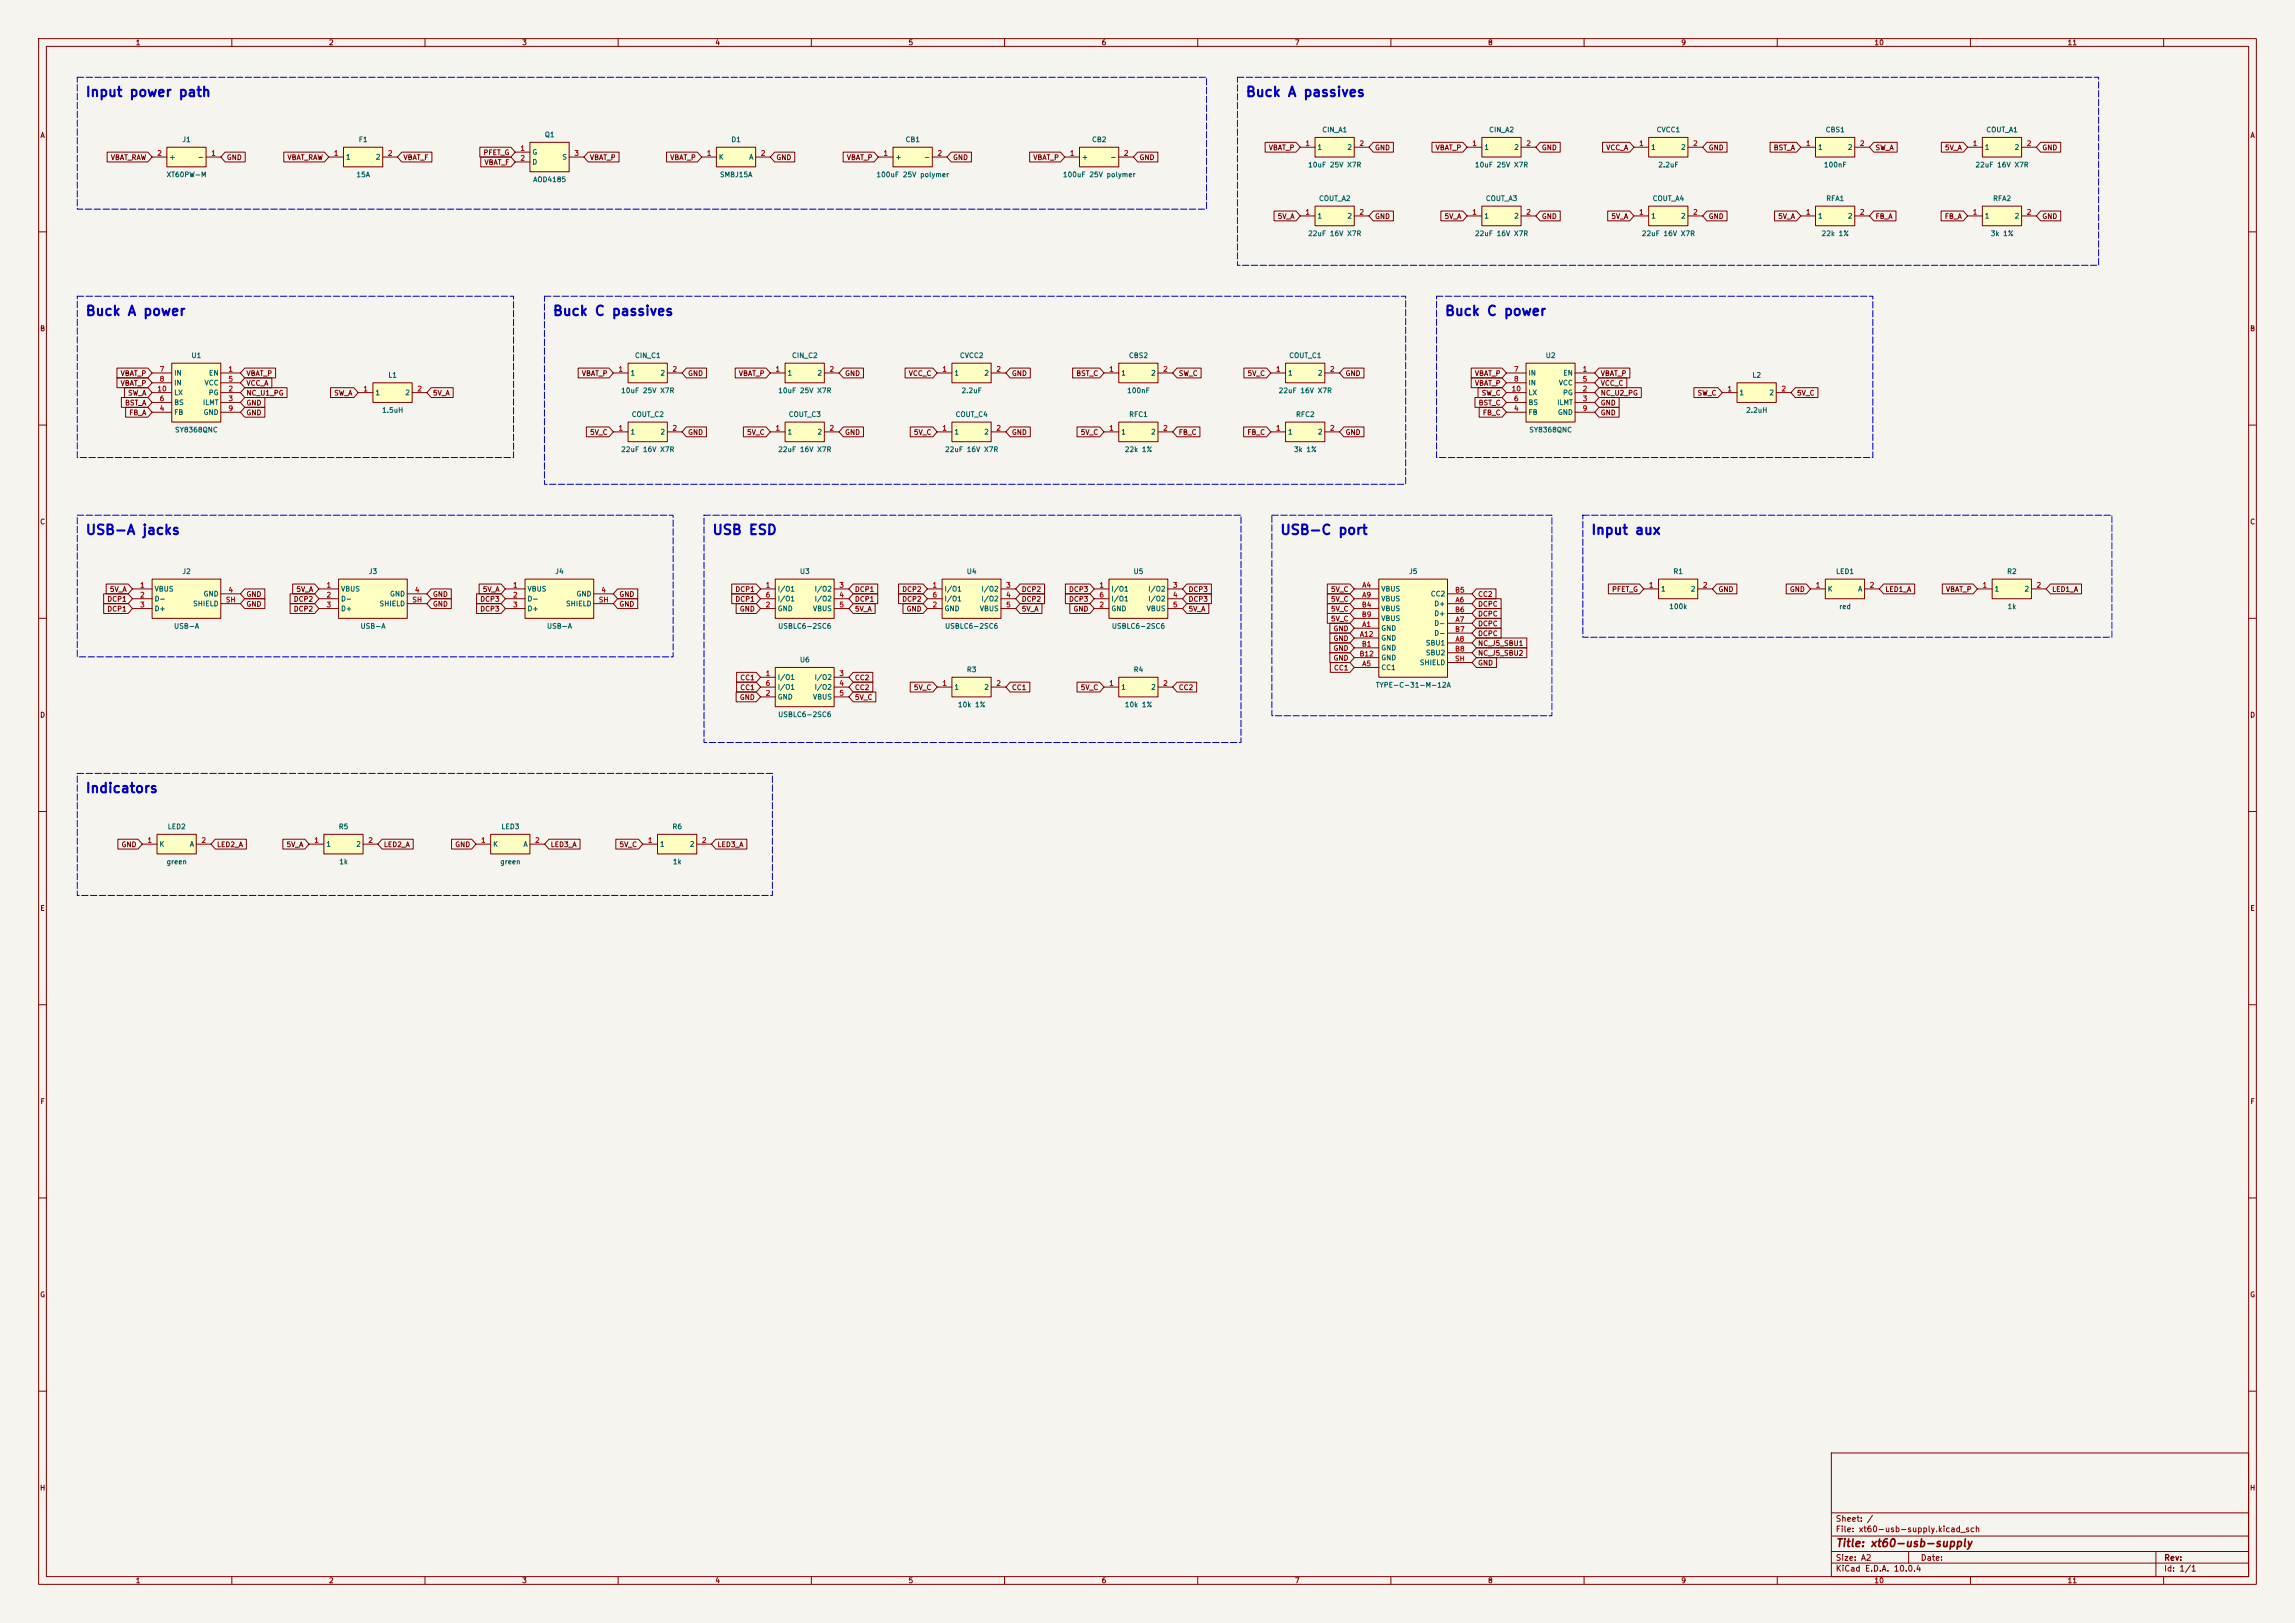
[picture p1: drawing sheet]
<svg xmlns="http://www.w3.org/2000/svg" width="594mm" height="420mm" viewBox="0 0 594 420" stroke-linecap="round" stroke-linejoin="round" font-family="sans-serif">
<defs><g id="words">
<g font-size="2.5" fill="#0000c2">
<text x="22" y="25.7">Input power path</text>
<text x="322.3" y="25.7">Buck A passives</text>
<text x="22" y="82.3">Buck A power</text>
<text x="142.9" y="82.3">Buck C passives</text>
<text x="373.8" y="82.3">Buck C power</text>
<text x="22" y="139">USB-A jacks</text>
<text x="184.2" y="139">USB ESD</text>
<text x="331.2" y="139">USB-C port</text>
<text x="411.7" y="139">Input aux</text>
<text x="22" y="205.8">Indicators</text>
</g>
<text font-size="2" fill="#840000" x="475" y="400.8">Title: xt60-usb-supply</text>
<g font-size="1.5" fill="#840000">
<text x="475" y="394.1">Sheet: /</text>
<text x="475" y="396.8">File: xt60-usb-supply.kicad_sch</text>
<text x="475" y="407">KiCad E.D.A. 10.0.4</text>
<text x="475" y="404.2">Size: A2</text>
<text x="497" y="404.2">Date:</text>
<text x="560" y="404.2">Rev:</text>
<text x="560" y="407">Id: 1/1</text>
</g>
<g font-size="1.3" fill="#840000">
<text x="35" y="12">1</text>
<text x="85" y="12">2</text>
<text x="135" y="12">3</text>
<text x="185" y="12">4</text>
<text x="235" y="12">5</text>
<text x="285" y="12">6</text>
<text x="335" y="12">7</text>
<text x="385" y="12">8</text>
<text x="435" y="12">9</text>
<text x="485" y="12">10</text>
<text x="535" y="12">11</text>
<text x="10.3" y="36">A</text>
<text x="582.3" y="36">A</text>
<text x="28.5" y="41.7">VBAT_RAW</text>
<text x="58.6" y="41.7">GND</text>
<text x="74.3" y="41.7">VBAT_RAW</text>
<text x="104.3" y="41.7">VBAT_F</text>
<text x="125" y="40.4">PFET_G</text>
<text x="152.6" y="41.7">VBAT_P</text>
<text x="173.3" y="41.7">VBAT_P</text>
<text x="200.8" y="41.7">GND</text>
<text x="219" y="41.7">VBAT_P</text>
<text x="246.5" y="41.7">GND</text>
<text x="267.3" y="41.7">VBAT_P</text>
<text x="294.8" y="41.7">GND</text>
<text x="328.3" y="39.2">VBAT_P</text>
<text x="355.8" y="39.2">GND</text>
<text x="371.4" y="39.2">VBAT_P</text>
<text x="398.9" y="39.2">GND</text>
<text x="415.6" y="39.2">VCC_A</text>
<text x="442.1" y="39.2">GND</text>
<text x="459" y="39.2">BST_A</text>
<text x="485.3" y="39.2">SW_A</text>
<text x="503.3" y="39.2">5V_A</text>
<text x="528.5" y="39.2">GND</text>
<text x="125.2" y="43">VBAT_F</text>
<text x="330.6" y="56.9">5V_A</text>
<text x="355.8" y="56.9">GND</text>
<text x="373.7" y="56.9">5V_A</text>
<text x="398.9" y="56.9">GND</text>
<text x="416.9" y="56.9">5V_A</text>
<text x="442.1" y="56.9">GND</text>
<text x="460.1" y="56.9">5V_A</text>
<text x="485.3" y="56.9">FB_A</text>
<text x="503.2" y="56.9">FB_A</text>
<text x="528.5" y="56.9">GND</text>
<text x="10.3" y="86">B</text>
<text x="582.3" y="86">B</text>
<text x="31.1" y="97.6">VBAT_P</text>
<text x="31.1" y="100.1">VBAT_P</text>
<text x="63.7" y="97.6">VBAT_P</text>
<text x="63.7" y="100.1">VCC_A</text>
<text x="150.5" y="97.6">VBAT_P</text>
<text x="178" y="97.6">GND</text>
<text x="191.1" y="97.6">VBAT_P</text>
<text x="218.6" y="97.6">GND</text>
<text x="235.1" y="97.6">VCC_C</text>
<text x="261.8" y="97.6">GND</text>
<text x="278.4" y="97.6">BST_C</text>
<text x="305" y="97.6">SW_C</text>
<text x="322.8" y="97.6">5V_C</text>
<text x="348.1" y="97.6">GND</text>
<text x="381.6" y="100.1">VBAT_P</text>
<text x="381.6" y="97.6">VBAT_P</text>
<text x="414.2" y="100.1">VCC_C</text>
<text x="414.2" y="97.6">VBAT_P</text>
<text x="32.2" y="105.2">BST_A</text>
<text x="33" y="102.7">SW_A</text>
<text x="33.3" y="107.7">FB_A</text>
<text x="63.7" y="107.7">GND</text>
<text x="63.7" y="102.7">NC_U1_PG</text>
<text x="63.7" y="105.2">GND</text>
<text x="86.4" y="102.7">SW_A</text>
<text x="111.9" y="102.7">5V_A</text>
<text x="382.6" y="105.2">BST_C</text>
<text x="383.4" y="102.7">SW_C</text>
<text x="383.7" y="107.7">FB_C</text>
<text x="414.2" y="102.7">NC_U2_PG</text>
<text x="414.2" y="105.2">GND</text>
<text x="414.2" y="107.7">GND</text>
<text x="439.2" y="102.7">SW_C</text>
<text x="465" y="102.7">5V_C</text>
<text x="152.6" y="112.8">5V_C</text>
<text x="178" y="112.8">GND</text>
<text x="193.2" y="112.8">5V_C</text>
<text x="218.6" y="112.8">GND</text>
<text x="236.4" y="112.8">5V_C</text>
<text x="261.8" y="112.8">GND</text>
<text x="279.6" y="112.8">5V_C</text>
<text x="305" y="112.8">FB_C</text>
<text x="322.7" y="112.8">FB_C</text>
<text x="348.1" y="112.8">GND</text>
<text x="10.3" y="136">C</text>
<text x="582.3" y="136">C</text>
<text x="28.3" y="153.5">5V_A</text>
<text x="63.7" y="154.7">GND</text>
<text x="76.6" y="153.5">5V_A</text>
<text x="111.9" y="154.7">GND</text>
<text x="124.8" y="153.5">5V_A</text>
<text x="160.2" y="154.7">GND</text>
<text x="190.2" y="153.5">DCP1</text>
<text x="221.1" y="153.5">DCP1</text>
<text x="233.4" y="153.5">DCP2</text>
<text x="264.3" y="153.5">DCP2</text>
<text x="276.6" y="153.5">DCP3</text>
<text x="307.5" y="153.5">DCP3</text>
<text x="344.4" y="153.5">5V_C</text>
<text x="382.4" y="154.7">CC2</text>
<text x="417.1" y="153.5">PFET_G</text>
<text x="444.7" y="153.5">GND</text>
<text x="463.1" y="153.5">GND</text>
<text x="487.8" y="153.5">LED1_A</text>
<text x="503.5" y="153.5">VBAT_P</text>
<text x="531" y="153.5">LED1_A</text>
<text x="27.6" y="156">DCP1</text>
<text x="27.6" y="158.5">DCP1</text>
<text x="63.7" y="157.3">GND</text>
<text x="75.9" y="156">DCP2</text>
<text x="75.9" y="158.5">DCP2</text>
<text x="111.9" y="157.3">GND</text>
<text x="124.2" y="156">DCP3</text>
<text x="124.2" y="158.5">DCP3</text>
<text x="160.2" y="157.3">GND</text>
<text x="190.2" y="156">DCP1</text>
<text x="191.3" y="158.5">GND</text>
<text x="221.1" y="156">DCP1</text>
<text x="221.1" y="158.5">5V_A</text>
<text x="233.4" y="156">DCP2</text>
<text x="234.5" y="158.5">GND</text>
<text x="264.3" y="156">DCP2</text>
<text x="264.3" y="158.5">5V_A</text>
<text x="276.6" y="156">DCP3</text>
<text x="277.7" y="158.5">GND</text>
<text x="307.5" y="158.5">5V_A</text>
<text x="307.5" y="156">DCP3</text>
<text x="344.4" y="158.5">5V_C</text>
<text x="344.4" y="156">5V_C</text>
<text x="344.4" y="161.1">5V_C</text>
<text x="382.4" y="157.3">DCPC</text>
<text x="382.4" y="159.8">DCPC</text>
<text x="345" y="163.6">GND</text>
<text x="345" y="166.2">GND</text>
<text x="382.4" y="162.4">DCPC</text>
<text x="382.4" y="164.9">DCPC</text>
<text x="382.4" y="167.4">NC_J5_SBU1</text>
<text x="345" y="168.7">GND</text>
<text x="345" y="171.2">GND</text>
<text x="345.1" y="173.8">CC1</text>
<text x="382.4" y="170">NC_J5_SBU2</text>
<text x="382.4" y="172.5">GND</text>
<text x="191.5" y="178.9">CC1</text>
<text x="191.5" y="176.3">CC1</text>
<text x="221.1" y="176.3">CC2</text>
<text x="221.1" y="178.9">CC2</text>
<text x="236.4" y="178.9">5V_C</text>
<text x="261.8" y="178.9">CC1</text>
<text x="279.6" y="178.9">5V_C</text>
<text x="305" y="178.9">CC2</text>
<text x="10.3" y="186">D</text>
<text x="191.3" y="181.4">GND</text>
<text x="221.1" y="181.4">5V_C</text>
<text x="582.3" y="186">D</text>
<text x="31.3" y="219.5">GND</text>
<text x="56" y="219.5">LED2_A</text>
<text x="74" y="219.5">5V_A</text>
<text x="99.2" y="219.5">LED2_A</text>
<text x="117.7" y="219.5">GND</text>
<text x="142.4" y="219.5">LED3_A</text>
<text x="160.2" y="219.5">5V_C</text>
<text x="185.6" y="219.5">LED3_A</text>
<text x="10.3" y="236">E</text>
<text x="582.3" y="236">E</text>
<text x="10.3" y="286">F</text>
<text x="582.3" y="286">F</text>
<text x="10.3" y="336">G</text>
<text x="582.3" y="336">G</text>
<text x="10.2" y="386">H</text>
<text x="582.2" y="386">H</text>
<text x="35" y="410">1</text>
<text x="85" y="410">2</text>
<text x="135" y="410">3</text>
<text x="185" y="410">4</text>
<text x="235" y="410">5</text>
<text x="285" y="410">6</text>
<text x="335" y="410">7</text>
<text x="385" y="410">8</text>
<text x="435" y="410">9</text>
<text x="485" y="410">10</text>
<text x="535" y="410">11</text>
</g>
<g font-size="1.3" fill="#006464">
<text x="140.9" y="35.8">Q1</text>
<text x="342.1" y="34.5">CIN_A1</text>
<text x="385.3" y="34.5">CIN_A2</text>
<text x="428.6" y="34.5">CVCC1</text>
<text x="472.4" y="34.5">CBS1</text>
<text x="514" y="34.5">COUT_A1</text>
<text x="43.7" y="41.6">+</text>
<text x="47.1" y="37.1">J1</text>
<text x="51.1" y="41.6">-</text>
<text x="89.4" y="41.6">1</text>
<text x="92.7" y="37.1">F1</text>
<text x="97.1" y="41.6">2</text>
<text x="137.7" y="40.3">G</text>
<text x="145.4" y="41.6">S</text>
<text x="185.9" y="41.6">K</text>
<text x="189.2" y="37.1">D1</text>
<text x="193.8" y="41.6">A</text>
<text x="231.6" y="41.6">+</text>
<text x="234.2" y="37.1">CB1</text>
<text x="239" y="41.6">-</text>
<text x="279.9" y="41.6">+</text>
<text x="282.5" y="37.1">CB2</text>
<text x="287.3" y="41.6">-</text>
<text x="340.9" y="39.1">1</text>
<text x="348.6" y="39.1">2</text>
<text x="384" y="39.1">1</text>
<text x="391.8" y="39.1">2</text>
<text x="427.2" y="39.1">1</text>
<text x="435" y="39.1">2</text>
<text x="470.4" y="39.1">1</text>
<text x="478.1" y="39.1">2</text>
<text x="513.6" y="39.1">1</text>
<text x="521.3" y="39.1">2</text>
<text x="43" y="46.2">XT60PW-M</text>
<text x="92.1" y="46.2">15A</text>
<text x="137.7" y="42.9">D</text>
<text x="137.9" y="47.4">AOD4185</text>
<text x="186.2" y="46.2">SMBJ15A</text>
<text x="226.7" y="46.2">100uF 25V polymer</text>
<text x="275" y="46.2">100uF 25V polymer</text>
<text x="338.4" y="43.6">10uF 25V X7R</text>
<text x="381.6" y="43.6">10uF 25V X7R</text>
<text x="429.1" y="43.6">2.2uF</text>
<text x="471.9" y="43.6">100nF</text>
<text x="511.2" y="43.6">22uF 16V X7R</text>
<text x="341.3" y="52.3">COUT_A2</text>
<text x="384.4" y="52.3">COUT_A3</text>
<text x="427.6" y="52.3">COUT_A4</text>
<text x="472.6" y="52.3">RFA1</text>
<text x="515.7" y="52.3">RFA2</text>
<text x="340.9" y="56.9">1</text>
<text x="348.6" y="56.9">2</text>
<text x="384" y="56.9">1</text>
<text x="391.8" y="56.9">2</text>
<text x="427.2" y="56.9">1</text>
<text x="435" y="56.9">2</text>
<text x="470.4" y="56.9">1</text>
<text x="478.1" y="56.9">2</text>
<text x="513.6" y="56.9">1</text>
<text x="521.3" y="56.9">2</text>
<text x="338.4" y="61.4">22uF 16V X7R</text>
<text x="381.6" y="61.4">22uF 16V X7R</text>
<text x="424.8" y="61.4">22uF 16V X7R</text>
<text x="471.3" y="61.4">22k 1%</text>
<text x="515.1" y="61.4">3k 1%</text>
<text x="49.4" y="93">U1</text>
<text x="164.2" y="93">CIN_C1</text>
<text x="204.9" y="93">CIN_C2</text>
<text x="248.3" y="93">CVCC2</text>
<text x="292.1" y="93">CBS2</text>
<text x="333.5" y="93">COUT_C1</text>
<text x="399.9" y="93">U2</text>
<text x="45" y="97.5">IN</text>
<text x="45" y="100">IN</text>
<text x="52.8" y="100">VCC</text>
<text x="54" y="97.5">EN</text>
<text x="100.4" y="98">L1</text>
<text x="163.1" y="97.5">1</text>
<text x="170.8" y="97.5">2</text>
<text x="203.7" y="97.5">1</text>
<text x="211.4" y="97.5">2</text>
<text x="246.9" y="97.5">1</text>
<text x="254.6" y="97.5">2</text>
<text x="290.1" y="97.5">1</text>
<text x="297.8" y="97.5">2</text>
<text x="333.2" y="97.5">1</text>
<text x="341" y="97.5">2</text>
<text x="395.5" y="97.5">IN</text>
<text x="395.5" y="100">IN</text>
<text x="403.3" y="100">VCC</text>
<text x="404.5" y="97.5">EN</text>
<text x="453.4" y="98">L2</text>
<text x="45" y="107.7">FB</text>
<text x="45" y="105.1">BS</text>
<text x="45" y="102.6">LX</text>
<text x="52.4" y="105.1">ILMT</text>
<text x="52.6" y="107.7">GND</text>
<text x="53.9" y="102.6">PG</text>
<text x="97" y="102.6">1</text>
<text x="98.7" y="107.1">1.5uH</text>
<text x="104.8" y="102.6">2</text>
<text x="160.6" y="102">10uF 25V X7R</text>
<text x="201.3" y="102">10uF 25V X7R</text>
<text x="248.7" y="102">2.2uF</text>
<text x="291.6" y="102">100nF</text>
<text x="330.8" y="102">22uF 16V X7R</text>
<text x="395.5" y="107.7">FB</text>
<text x="395.5" y="105.1">BS</text>
<text x="395.5" y="102.6">LX</text>
<text x="402.9" y="105.1">ILMT</text>
<text x="403.1" y="107.7">GND</text>
<text x="404.4" y="102.6">PG</text>
<text x="450.1" y="102.6">1</text>
<text x="451.8" y="107.1">2.2uH</text>
<text x="457.8" y="102.6">2</text>
<text x="45.2" y="112.2">SY8368QNC</text>
<text x="163.1" y="112.7">1</text>
<text x="163.4" y="108.2">COUT_C2</text>
<text x="170.8" y="112.7">2</text>
<text x="203.7" y="112.7">1</text>
<text x="204" y="108.2">COUT_C3</text>
<text x="211.4" y="112.7">2</text>
<text x="246.9" y="112.7">1</text>
<text x="247.2" y="108.2">COUT_C4</text>
<text x="254.6" y="112.7">2</text>
<text x="290.1" y="112.7">1</text>
<text x="292.1" y="108.2">RFC1</text>
<text x="297.8" y="112.7">2</text>
<text x="333.2" y="112.7">1</text>
<text x="335.3" y="108.2">RFC2</text>
<text x="341" y="112.7">2</text>
<text x="395.7" y="112.2">SY8368QNC</text>
<text x="160.6" y="117.3">22uF 16V X7R</text>
<text x="201.3" y="117.3">22uF 16V X7R</text>
<text x="244.5" y="117.3">22uF 16V X7R</text>
<text x="291" y="117.3">22k 1%</text>
<text x="334.8" y="117.3">3k 1%</text>
<text x="47.1" y="148.8">J2</text>
<text x="95.3" y="148.8">J3</text>
<text x="143.6" y="148.8">J4</text>
<text x="206.9" y="148.8">U3</text>
<text x="250.1" y="148.8">U4</text>
<text x="293.3" y="148.8">U5</text>
<text x="364.6" y="148.8">J5</text>
<text x="433" y="148.8">R1</text>
<text x="475.1" y="148.8">LED1</text>
<text x="519.4" y="148.8">R2</text>
<text x="39.9" y="153.4">VBUS</text>
<text x="39.9" y="155.9">D-</text>
<text x="52.6" y="154.6">GND</text>
<text x="88.1" y="153.4">VBUS</text>
<text x="88.1" y="155.9">D-</text>
<text x="100.8" y="154.6">GND</text>
<text x="136.4" y="153.4">VBUS</text>
<text x="136.4" y="155.9">D-</text>
<text x="149.1" y="154.6">GND</text>
<text x="201.2" y="153.4">I/O1</text>
<text x="201.2" y="155.9">I/O1</text>
<text x="210.7" y="153.4">I/O2</text>
<text x="210.7" y="155.9">I/O2</text>
<text x="244.3" y="153.4">I/O1</text>
<text x="244.3" y="155.9">I/O1</text>
<text x="253.9" y="153.4">I/O2</text>
<text x="253.9" y="155.9">I/O2</text>
<text x="287.5" y="153.4">I/O1</text>
<text x="287.5" y="155.9">I/O1</text>
<text x="297.1" y="153.4">I/O2</text>
<text x="297.1" y="155.9">I/O2</text>
<text x="357.4" y="153.4">VBUS</text>
<text x="357.4" y="155.9">VBUS</text>
<text x="370.2" y="154.6">CC2</text>
<text x="429.8" y="153.4">1</text>
<text x="437.5" y="153.4">2</text>
<text x="472.9" y="153.4">K</text>
<text x="480.8" y="153.4">A</text>
<text x="516.1" y="153.4">1</text>
<text x="523.9" y="153.4">2</text>
<text x="39.9" y="158.5">D+</text>
<text x="49.8" y="157.2">SHIELD</text>
<text x="88.1" y="158.5">D+</text>
<text x="98.1" y="157.2">SHIELD</text>
<text x="136.4" y="158.5">D+</text>
<text x="146.4" y="157.2">SHIELD</text>
<text x="201.2" y="158.5">GND</text>
<text x="210.3" y="158.5">VBUS</text>
<text x="244.3" y="158.5">GND</text>
<text x="253.5" y="158.5">VBUS</text>
<text x="287.5" y="158.5">GND</text>
<text x="296.7" y="158.5">VBUS</text>
<text x="357.4" y="158.5">VBUS</text>
<text x="357.4" y="161">VBUS</text>
<text x="371.1" y="157.2">D+</text>
<text x="371.1" y="159.7">D+</text>
<text x="431.9" y="157.9">100k</text>
<text x="475.9" y="157.9">red</text>
<text x="519.5" y="157.9">1k</text>
<text x="44.9" y="163">USB-A</text>
<text x="93.2" y="163">USB-A</text>
<text x="141.4" y="163">USB-A</text>
<text x="201.3" y="163">USBLC6-2SC6</text>
<text x="244.5" y="163">USBLC6-2SC6</text>
<text x="287.6" y="163">USBLC6-2SC6</text>
<text x="357.4" y="163.5">GND</text>
<text x="357.4" y="166.1">GND</text>
<text x="368.9" y="167.3">SBU1</text>
<text x="371.1" y="162.3">D-</text>
<text x="371.1" y="164.8">D-</text>
<text x="206.9" y="171.7">U6</text>
<text x="357.4" y="173.7">CC1</text>
<text x="357.4" y="168.6">GND</text>
<text x="357.4" y="171.2">GND</text>
<text x="367.3" y="172.4">SHIELD</text>
<text x="368.9" y="169.9">SBU2</text>
<text x="201.2" y="176.2">I/O1</text>
<text x="201.2" y="178.8">I/O1</text>
<text x="210.7" y="176.2">I/O2</text>
<text x="210.7" y="178.8">I/O2</text>
<text x="246.9" y="178.8">1</text>
<text x="250.1" y="174.2">R3</text>
<text x="254.6" y="178.8">2</text>
<text x="290.1" y="178.8">1</text>
<text x="293.3" y="174.2">R4</text>
<text x="297.8" y="178.8">2</text>
<text x="356" y="178.2">TYPE-C-31-M-12A</text>
<text x="201.2" y="181.3">GND</text>
<text x="201.3" y="185.9">USBLC6-2SC6</text>
<text x="210.3" y="181.3">VBUS</text>
<text x="247.8" y="183.3">10k 1%</text>
<text x="291" y="183.3">10k 1%</text>
<text x="43.3" y="214.9">LED2</text>
<text x="87.6" y="214.9">R5</text>
<text x="129.7" y="214.9">LED3</text>
<text x="173.9" y="214.9">R6</text>
<text x="41.1" y="219.4">K</text>
<text x="49" y="219.4">A</text>
<text x="84.3" y="219.4">1</text>
<text x="92.1" y="219.4">2</text>
<text x="127.5" y="219.4">K</text>
<text x="135.4" y="219.4">A</text>
<text x="170.7" y="219.4">1</text>
<text x="178.4" y="219.4">2</text>
<text x="43" y="224">green</text>
<text x="87.7" y="224">1k</text>
<text x="129.3" y="224">green</text>
<text x="174" y="224">1k</text>
</g>
<g font-size="1.3" fill="#a90000">
<text x="40.6" y="40.6">2</text>
<text x="54.5" y="40.6">1</text>
<text x="86.3" y="40.6">1</text>
<text x="100.3" y="40.6">2</text>
<text x="134.5" y="39.3">1</text>
<text x="134.5" y="41.9">2</text>
<text x="148.5" y="40.6">3</text>
<text x="182.8" y="40.6">1</text>
<text x="196.8" y="40.6">2</text>
<text x="228.5" y="40.6">1</text>
<text x="242.5" y="40.6">2</text>
<text x="276.8" y="40.6">1</text>
<text x="290.8" y="40.6">2</text>
<text x="337.7" y="38.1">1</text>
<text x="351.7" y="38.1">2</text>
<text x="380.9" y="38.1">1</text>
<text x="394.9" y="38.1">2</text>
<text x="424.1" y="38.1">1</text>
<text x="438.1" y="38.1">2</text>
<text x="467.3" y="38.1">1</text>
<text x="481.3" y="38.1">2</text>
<text x="510.5" y="38.1">1</text>
<text x="524.4" y="38.1">2</text>
<text x="337.7" y="55.9">1</text>
<text x="351.7" y="55.9">2</text>
<text x="380.9" y="55.9">1</text>
<text x="394.9" y="55.9">2</text>
<text x="424.1" y="55.9">1</text>
<text x="438.1" y="55.9">2</text>
<text x="467.3" y="55.9">1</text>
<text x="481.3" y="55.9">2</text>
<text x="510.5" y="55.9">1</text>
<text x="524.4" y="55.9">2</text>
<text x="40.6" y="101.6">10</text>
<text x="41.2" y="96.5">7</text>
<text x="41.2" y="99">8</text>
<text x="59" y="96.5">1</text>
<text x="59" y="101.6">2</text>
<text x="59" y="99">5</text>
<text x="93.9" y="101.6">1</text>
<text x="107.9" y="101.6">2</text>
<text x="159.9" y="96.5">1</text>
<text x="173.9" y="96.5">2</text>
<text x="200.6" y="96.5">1</text>
<text x="214.6" y="96.5">2</text>
<text x="243.8" y="96.5">1</text>
<text x="257.7" y="96.5">2</text>
<text x="286.9" y="96.5">1</text>
<text x="300.9" y="96.5">2</text>
<text x="330.1" y="96.5">1</text>
<text x="344.1" y="96.5">2</text>
<text x="391.1" y="101.6">10</text>
<text x="391.7" y="96.5">7</text>
<text x="391.7" y="99">8</text>
<text x="409.5" y="96.5">1</text>
<text x="409.5" y="101.6">2</text>
<text x="409.5" y="99">5</text>
<text x="447" y="101.6">1</text>
<text x="460.9" y="101.6">2</text>
<text x="41.2" y="106.7">4</text>
<text x="41.2" y="104.1">6</text>
<text x="59" y="104.1">3</text>
<text x="59" y="106.7">9</text>
<text x="391.7" y="106.7">4</text>
<text x="391.7" y="104.1">6</text>
<text x="409.5" y="104.1">3</text>
<text x="409.5" y="106.7">9</text>
<text x="159.9" y="111.7">1</text>
<text x="173.9" y="111.7">2</text>
<text x="200.6" y="111.7">1</text>
<text x="214.6" y="111.7">2</text>
<text x="243.8" y="111.7">1</text>
<text x="257.7" y="111.7">2</text>
<text x="286.9" y="111.7">1</text>
<text x="300.9" y="111.7">2</text>
<text x="330.1" y="111.7">1</text>
<text x="344.1" y="111.7">2</text>
<text x="36.1" y="152.4">1</text>
<text x="36.1" y="154.9">2</text>
<text x="59" y="153.6">4</text>
<text x="84.4" y="152.4">1</text>
<text x="84.4" y="154.9">2</text>
<text x="107.2" y="153.6">4</text>
<text x="132.6" y="152.4">1</text>
<text x="132.6" y="154.9">2</text>
<text x="155.5" y="153.6">4</text>
<text x="198" y="152.4">1</text>
<text x="198" y="154.9">6</text>
<text x="217.1" y="152.4">3</text>
<text x="217.1" y="154.9">4</text>
<text x="241.2" y="152.4">1</text>
<text x="241.2" y="154.9">6</text>
<text x="260.3" y="152.4">3</text>
<text x="260.3" y="154.9">4</text>
<text x="284.4" y="152.4">1</text>
<text x="284.4" y="154.9">6</text>
<text x="303.5" y="152.4">3</text>
<text x="303.5" y="154.9">4</text>
<text x="352.4" y="152.4">A4</text>
<text x="352.4" y="154.9">A9</text>
<text x="376.5" y="153.6">B5</text>
<text x="426.6" y="152.4">1</text>
<text x="440.6" y="152.4">2</text>
<text x="469.8" y="152.4">1</text>
<text x="483.8" y="152.4">2</text>
<text x="513" y="152.4">1</text>
<text x="527" y="152.4">2</text>
<text x="36.1" y="157.5">3</text>
<text x="58.3" y="156.2">SH</text>
<text x="84.4" y="157.5">3</text>
<text x="106.6" y="156.2">SH</text>
<text x="132.6" y="157.5">3</text>
<text x="154.8" y="156.2">SH</text>
<text x="198" y="157.5">2</text>
<text x="217.1" y="157.5">5</text>
<text x="241.2" y="157.5">2</text>
<text x="260.3" y="157.5">5</text>
<text x="284.4" y="157.5">2</text>
<text x="303.5" y="157.5">5</text>
<text x="352.4" y="157.5">B4</text>
<text x="352.4" y="160">B9</text>
<text x="376.5" y="158.7">B6</text>
<text x="376.6" y="156.2">A6</text>
<text x="376.6" y="161.3">A7</text>
<text x="351.8" y="165.1">A12</text>
<text x="352.4" y="167.6">B1</text>
<text x="352.4" y="162.5">A1</text>
<text x="376.5" y="163.8">B7</text>
<text x="376.6" y="166.3">A8</text>
<text x="351.7" y="170.2">B12</text>
<text x="352.4" y="172.7">A5</text>
<text x="376.5" y="171.4">SH</text>
<text x="376.5" y="168.9">B8</text>
<text x="198" y="175.2">1</text>
<text x="198" y="177.8">6</text>
<text x="217.1" y="175.2">3</text>
<text x="217.1" y="177.8">4</text>
<text x="243.8" y="177.8">1</text>
<text x="257.7" y="177.8">2</text>
<text x="286.9" y="177.8">1</text>
<text x="300.9" y="177.8">2</text>
<text x="198" y="180.3">2</text>
<text x="217.1" y="180.3">5</text>
<text x="38" y="218.4">1</text>
<text x="52" y="218.4">2</text>
<text x="81.2" y="218.4">1</text>
<text x="95.2" y="218.4">2</text>
<text x="124.4" y="218.4">1</text>
<text x="138.4" y="218.4">2</text>
<text x="167.6" y="218.4">1</text>
<text x="181.5" y="218.4">2</text>
</g>
</g></defs>
<path d="M0 0h594v420h-594z" fill="#f5f4ef" stroke="#f5f4ef" stroke-width=".26"/>
<g fill="none" stroke="#840000" stroke-width=".26">
<path d="M10 10h574v400h-574zM12 12h570v396h-570zM60 10v2M110 10v2M160 10v2M210 10v2M260 10v2M310 10v2M360 10v2M410 10v2M460 10v2M510 10v2"/>
<path d="M560 10v2M10 60h2M582 60h2M10 110h2M582 110h2M10 160h2M582 160h2M10 210h2M582 210h2M10 260h2M582 260h2M10 310h2"/>
<path d="M582 310h2M10 360h2M474 376h108v32h-108zM582 360h2M474 397.5h108M474 391.5h108M60 408v2M110 408v2M160 408v2M210 408v2M260 408v2M310 408v2"/>
<path d="M360 408v2M410 408v2M460 408v2M474 404.5h108M474 401.5h108M494 401.5v3M510 408v2M558 401.5v6.5M560 408v2"/>
</g>
<path d="M472.4 149.9h10.2v5h-10.2z" fill="#ffffc2"/>
<path d="M468.6 152.4h3.8M472.4 149.9h10.2v5h-10.2zM482.6 152.4h3.8" fill="none" stroke="#840000" stroke-width=".26"/>
<path d="M289.6 175.3h10.1v5h-10.1z" fill="#ffffc2"/>
<path d="M285.7 177.8h3.9M289.6 175.3h10.1v5h-10.1zM299.7 177.8h3.8" fill="none" stroke="#840000" stroke-width=".26"/>
<path d="M513.1 53.3h10.1v5.1h-10.1z" fill="#ffffc2"/>
<path d="M509.3 55.9h3.8M513.1 53.3h10.1v5.1h-10.1zM523.2 55.9h3.8" fill="none" stroke="#840000" stroke-width=".26"/>
<path d="M513.1 35.6h10.1v5h-10.1z" fill="#ffffc2"/>
<path d="M509.3 38.1h3.8M513.1 35.6h10.1v5h-10.1zM523.2 38.1h3.8" fill="none" stroke="#840000" stroke-width=".26"/>
<path d="M469.9 53.3h10.2v5.1h-10.2z" fill="#ffffc2"/>
<path d="M466.1 55.9h3.8M469.9 53.3h10.2v5.1h-10.2zM480.1 55.9h3.8" fill="none" stroke="#840000" stroke-width=".26"/>
<path d="M469.9 35.6h10.2v5h-10.2z" fill="#ffffc2"/>
<path d="M466.1 38.1h3.8M469.9 35.6h10.2v5h-10.2zM480.1 38.1h3.8" fill="none" stroke="#840000" stroke-width=".26"/>
<path d="M426.7 53.3h10.2v5.1h-10.2z" fill="#ffffc2"/>
<path d="M422.9 55.9h3.8M426.7 53.3h10.2v5.1h-10.2zM436.9 55.9h3.8" fill="none" stroke="#840000" stroke-width=".26"/>
<path d="M426.7 35.6h10.2v5h-10.2z" fill="#ffffc2"/>
<path d="M422.9 38.1h3.8M426.7 35.6h10.2v5h-10.2zM436.9 38.1h3.8" fill="none" stroke="#840000" stroke-width=".26"/>
<path d="M515.6 149.9h10.2v5h-10.2z" fill="#ffffc2"/>
<path d="M511.8 152.4h3.8M515.6 149.9h10.2v5h-10.2zM525.8 152.4h3.8" fill="none" stroke="#840000" stroke-width=".26"/>
<path d="M243.8 149.9h15.3v10.1h-15.3z" fill="#ffffc2"/>
<path d="M240 152.4h3.8M240 157.5h3.8M240 154.9h3.8M243.8 149.9h15.3v10.1h-15.3zM259.1 152.4h3.8M259.1 157.5h3.8M259.1 154.9h3.8" fill="none" stroke="#840000" stroke-width=".26"/>
<path d="M449.6 99.1h10.1v5h-10.1z" fill="#ffffc2"/>
<path d="M449.6 99.1h10.1v5h-10.1zM445.8 101.6h3.8M459.7 101.6h3.8" fill="none" stroke="#840000" stroke-width=".26"/>
<path d="M289.6 109.2h10.1v5.1h-10.1z" fill="#ffffc2"/>
<path d="M285.7 111.8h3.9M289.6 109.2h10.1v5.1h-10.1zM299.7 111.8h3.8" fill="none" stroke="#840000" stroke-width=".26"/>
<path d="M289.6 94h10.1v5.1h-10.1z" fill="#ffffc2"/>
<path d="M285.7 96.5h3.9M289.6 94h10.1v5.1h-10.1zM299.7 96.5h3.8" fill="none" stroke="#840000" stroke-width=".26"/>
<path d="M279.4 38.1h10.2v5.1h-10.2z" fill="#ffffc2"/>
<path d="M279.4 38.1h10.2v5.1h-10.2zM275.6 40.6h3.8M289.6 40.6h3.8" fill="none" stroke="#840000" stroke-width=".26"/>
<path d="M383.5 53.3h10.2v5.1h-10.2z" fill="#ffffc2"/>
<path d="M379.7 55.9h3.8M383.5 53.3h10.2v5.1h-10.2zM393.7 55.9h3.8" fill="none" stroke="#840000" stroke-width=".26"/>
<path d="M340.4 53.3h10.1v5.1h-10.1z" fill="#ffffc2"/>
<path d="M336.5 55.9h3.9M340.4 53.3h10.1v5.1h-10.1zM350.5 55.9h3.8" fill="none" stroke="#840000" stroke-width=".26"/>
<path d="M383.5 35.6h10.2v5h-10.2z" fill="#ffffc2"/>
<path d="M379.7 38.1h3.8M383.5 35.6h10.2v5h-10.2zM393.7 38.1h3.8" fill="none" stroke="#840000" stroke-width=".26"/>
<path d="M203.2 94h10.2v5.1h-10.2z" fill="#ffffc2"/>
<path d="M199.4 96.5h3.8M203.2 94h10.2v5.1h-10.2zM213.4 96.5h3.8" fill="none" stroke="#840000" stroke-width=".26"/>
<path d="M39.4 149.9h17.7v10.1h-17.7z" fill="#ffffc2"/>
<path d="M34.3 152.4h5.1M34.3 154.9h5.1M34.3 157.5h5.1M39.4 149.9h17.7v10.1h-17.7zM57.1 153.7h5.1M57.1 156.2h5.1" fill="none" stroke="#840000" stroke-width=".26"/>
<path d="M40.6 215.9h10.2v5.1h-10.2z" fill="#ffffc2"/>
<path d="M36.8 218.4h3.8M40.6 215.9h10.2v5.1h-10.2zM50.8 218.4h3.8" fill="none" stroke="#840000" stroke-width=".26"/>
<path d="M83.8 215.9h10.2v5.1h-10.2z" fill="#ffffc2"/>
<path d="M80 218.4h3.8M83.8 215.9h10.2v5.1h-10.2zM94 218.4h3.8" fill="none" stroke="#840000" stroke-width=".26"/>
<path d="M200.7 149.9h15.2v10.1h-15.2z" fill="#ffffc2"/>
<path d="M196.8 152.4h3.9M196.8 157.5h3.9M196.8 154.9h3.9M200.7 149.9h15.2v10.1h-15.2zM215.9 152.4h3.8M215.9 157.5h3.8M215.9 154.9h3.8" fill="none" stroke="#840000" stroke-width=".26"/>
<path d="M162.6 109.2h10.1v5.1h-10.1z" fill="#ffffc2"/>
<path d="M158.7 111.8h3.9M162.6 109.2h10.1v5.1h-10.1zM172.7 111.8h3.8" fill="none" stroke="#840000" stroke-width=".26"/>
<path d="M203.2 109.2h10.2v5.1h-10.2z" fill="#ffffc2"/>
<path d="M199.4 111.8h3.8M203.2 109.2h10.2v5.1h-10.2zM213.4 111.8h3.8" fill="none" stroke="#840000" stroke-width=".26"/>
<path d="M162.6 94h10.1v5.1h-10.1z" fill="#ffffc2"/>
<path d="M158.7 96.5h3.9M162.6 94h10.1v5.1h-10.1zM172.7 96.5h3.8" fill="none" stroke="#840000" stroke-width=".26"/>
<path d="M246.4 94h10.1v5.1h-10.1z" fill="#ffffc2"/>
<path d="M242.6 96.5h3.8M246.4 94h10.1v5.1h-10.1zM256.5 96.5h3.8" fill="none" stroke="#840000" stroke-width=".26"/>
<path d="M170.2 215.9h10.1v5.1h-10.1z" fill="#ffffc2"/>
<path d="M166.4 218.4h3.8M170.2 215.9h10.1v5.1h-10.1zM180.3 218.4h3.8" fill="none" stroke="#840000" stroke-width=".26"/>
<path d="M246.4 109.2h10.1v5.1h-10.1z" fill="#ffffc2"/>
<path d="M242.6 111.8h3.8M246.4 109.2h10.1v5.1h-10.1zM256.5 111.8h3.8" fill="none" stroke="#840000" stroke-width=".26"/>
<path d="M185.4 38.1h10.2v5.1h-10.2z" fill="#ffffc2"/>
<path d="M185.4 38.1h10.2v5.1h-10.2zM181.6 40.6h3.8M195.6 40.6h3.8" fill="none" stroke="#840000" stroke-width=".26"/>
<path d="M231.1 38.1h10.2v5.1h-10.2z" fill="#ffffc2"/>
<path d="M231.1 38.1h10.2v5.1h-10.2zM227.3 40.6h3.8M241.3 40.6h3.8" fill="none" stroke="#840000" stroke-width=".26"/>
<path d="M395 94h12.7v15.2h-12.7z" fill="#ffffc2"/>
<path d="M389.9 96.5h5.1M389.9 99.1h5.1M395 94h12.7v15.2h-12.7zM407.7 96.5h5M407.7 99.1h5M389.9 101.6h5.1M389.9 104.1h5.1M389.9 106.7h5.1M407.7 101.6h5M407.7 104.1h5M407.7 106.7h5" fill="none" stroke="#840000" stroke-width=".26"/>
<path d="M246.4 175.3h10.1v5h-10.1z" fill="#ffffc2"/>
<path d="M242.6 177.8h3.8M246.4 175.3h10.1v5h-10.1zM256.5 177.8h3.8" fill="none" stroke="#840000" stroke-width=".26"/>
<path d="M200.7 172.7h15.2v10.2h-15.2z" fill="#ffffc2"/>
<path d="M196.8 175.3h3.9M196.8 177.8h3.9M200.7 172.7h15.2v10.2h-15.2zM215.9 175.3h3.8M215.9 177.8h3.8M196.8 180.3h3.9M215.9 180.3h3.8" fill="none" stroke="#840000" stroke-width=".26"/>
<path d="M287 149.9h15.3v10.1h-15.3z" fill="#ffffc2"/>
<path d="M283.2 152.4h3.8M283.2 157.5h3.8M283.2 154.9h3.8M287 149.9h15.3v10.1h-15.3zM302.3 152.4h3.8M302.3 157.5h3.8M302.3 154.9h3.8" fill="none" stroke="#840000" stroke-width=".26"/>
<path d="M429.3 149.9h10.1v5h-10.1z" fill="#ffffc2"/>
<path d="M425.4 152.4h3.9M429.3 149.9h10.1v5h-10.1zM439.4 152.4h3.8" fill="none" stroke="#840000" stroke-width=".26"/>
<path d="M96.5 99.1h10.2v5h-10.2z" fill="#ffffc2"/>
<path d="M96.5 99.1h10.2v5h-10.2zM92.7 101.6h3.8M106.7 101.6h3.8" fill="none" stroke="#840000" stroke-width=".26"/>
<path d="M44.4 94h12.7v15.2h-12.7z" fill="#ffffc2"/>
<path d="M39.4 96.5h5M39.4 99.1h5M44.4 94h12.7v15.2h-12.7zM57.1 96.5h5.1M57.1 99.1h5.1M39.4 101.6h5M39.4 104.1h5M39.4 106.7h5M57.1 101.6h5.1M57.1 104.1h5.1M57.1 106.7h5.1" fill="none" stroke="#840000" stroke-width=".26"/>
<path d="M135.9 149.9h17.8v10.1h-17.8z" fill="#ffffc2"/>
<path d="M130.8 152.4h5.1M130.8 154.9h5.1M130.8 157.5h5.1M135.9 149.9h17.8v10.1h-17.8zM153.7 153.7h5M153.7 156.2h5" fill="none" stroke="#840000" stroke-width=".26"/>
<path d="M87.6 149.9h17.8v10.1h-17.8z" fill="#ffffc2"/>
<path d="M82.5 152.4h5.1M82.5 154.9h5.1M82.5 157.5h5.1M87.6 149.9h17.8v10.1h-17.8zM105.4 153.7h5.1M105.4 156.2h5.1" fill="none" stroke="#840000" stroke-width=".26"/>
<path d="M43.2 38.1h10.1v5.1h-10.1z" fill="#ffffc2"/>
<path d="M43.2 38.1h10.1v5.1h-10.1zM39.4 40.6h3.8M53.3 40.6h3.8" fill="none" stroke="#840000" stroke-width=".26"/>
<path d="M137.2 36.8h10.1v7.7h-10.1z" fill="#ffffc2"/>
<path d="M133.3 39.4h3.9M137.2 36.8h10.1v7.7h-10.1zM133.3 41.9h3.9M147.3 40.6h3.8" fill="none" stroke="#840000" stroke-width=".26"/>
<path d="M88.9 38.1h10.2v5.1h-10.2z" fill="#ffffc2"/>
<path d="M88.9 38.1h10.2v5.1h-10.2zM85.1 40.6h3.8M99.1 40.6h3.8" fill="none" stroke="#840000" stroke-width=".26"/>
<path d="M332.7 109.2h10.2v5.1h-10.2z" fill="#ffffc2"/>
<path d="M328.9 111.8h3.8M332.7 109.2h10.2v5.1h-10.2zM342.9 111.8h3.8" fill="none" stroke="#840000" stroke-width=".26"/>
<path d="M127 215.9h10.2v5.1h-10.2z" fill="#ffffc2"/>
<path d="M123.2 218.4h3.8M127 215.9h10.2v5.1h-10.2zM137.2 218.4h3.8" fill="none" stroke="#840000" stroke-width=".26"/>
<path d="M340.4 35.6h10.1v5h-10.1z" fill="#ffffc2"/>
<path d="M336.5 38.1h3.9M340.4 35.6h10.1v5h-10.1zM350.5 38.1h3.8" fill="none" stroke="#840000" stroke-width=".26"/>
<path d="M332.7 94h10.2v5.1h-10.2z" fill="#ffffc2"/>
<path d="M328.9 96.5h3.8M332.7 94h10.2v5.1h-10.2zM342.9 96.5h3.8" fill="none" stroke="#840000" stroke-width=".26"/>
<path d="M356.9 149.9h17.7v25.4h-17.7z" fill="#ffffc2"/>
<g fill="none" stroke="#840000" stroke-width=".26">
<path d="M27.7 39.4h10.6l1.1 1.2-1.1 1.3h-10.6zM58.3 39.4h5.2v2.5h-5.2l-1.2-1.3zM73.5 39.4h10.5l1.1 1.2-1.1 1.3h-10.5zM104 39.4h7.8v2.5h-7.8l-1.1-1.3zM124.2 38.1h8l1.1 1.3-1.1 1.2h-8zM152.2 39.4h8v2.5h-8l-1.1-1.3zM172.5 39.4h8l1.1 1.2-1.1 1.3h-8zM200.5 39.4h5.2v2.5h-5.2l-1.1-1.3zM218.2 39.4h8l1.1 1.2-1.1 1.3h-8zM246.2 39.4h5.2v2.5h-5.2l-1.1-1.3zM266.5 39.4h8l1.1 1.2-1.1 1.3h-8zM294.5 39.4h5.2v2.5h-5.2l-1.1-1.3z"/>
<path d="M327.5 36.8h7.9l1.1 1.3-1.1 1.3h-7.9zM355.4 36.8h5.2v2.6h-5.2l-1.1-1.3zM370.6 36.8h8l1.1 1.3-1.1 1.3h-8zM398.6 36.8h5.2v2.6h-5.2l-1.1-1.3zM414.8 36.8h7l1.1 1.3-1.1 1.3h-7zM441.8 36.8h5.2v2.6h-5.2l-1.1-1.3zM458.1 36.8h6.9l1.1 1.3-1.1 1.3h-6.9zM485 36.8h6v2.6h-6l-1.1-1.3zM502.5 36.8h5.7l1.1 1.3-1.1 1.3h-5.7zM528.2 36.8h5.2v2.6h-5.2l-1.2-1.3zM124.4 40.6h7.8l1.1 1.3-1.1 1.3h-7.8zM329.8 54.6h5.6l1.1 1.3-1.1 1.3h-5.6z"/>
<path d="M355.4 54.6h5.2v2.6h-5.2l-1.1-1.3zM372.9 54.6h5.7l1.1 1.3-1.1 1.3h-5.7zM398.6 54.6h5.2v2.6h-5.2l-1.1-1.3zM416.1 54.6h5.7l1.1 1.3-1.1 1.3h-5.7zM441.8 54.6h5.2v2.6h-5.2l-1.1-1.3zM459.3 54.6h5.7l1.1 1.3-1.1 1.3h-5.7zM485 54.6h5.7v2.6h-5.7l-1.1-1.3zM502.4 54.6h5.8l1.1 1.3-1.1 1.3h-5.8zM528.2 54.6h5.2v2.6h-5.2l-1.2-1.3zM30.3 95.2h8l1.1 1.3-1.1 1.3h-8zM30.3 97.8h8l1.1 1.3-1.1 1.2h-8zM63.3 95.2h8v2.6h-8l-1.1-1.3z"/>
<path d="M63.3 97.8h7.1v2.5h-7.1l-1.1-1.2zM149.7 95.2h7.9l1.1 1.3-1.1 1.3h-7.9zM177.6 95.2h5.2v2.6h-5.2l-1.1-1.3zM190.3 95.2h8l1.1 1.3-1.1 1.3h-8zM218.3 95.2h5.2v2.6h-5.2l-1.1-1.3zM234.3 95.2h7.2l1.1 1.3-1.1 1.3h-7.2zM261.5 95.2h5.2v2.6h-5.2l-1.2-1.3zM277.6 95.2h7l1.1 1.3-1.1 1.3h-7zM304.6 95.2h6.3v2.6h-6.3l-1.1-1.3zM321.9 95.2h5.9l1.1 1.3-1.1 1.3h-5.9zM347.8 95.2h5.2v2.6h-5.2l-1.1-1.3zM380.8 97.8h8l1.1 1.3-1.1 1.2h-8z"/>
<path d="M380.8 95.2h8l1.1 1.3-1.1 1.3h-8zM413.9 97.8h7.2v2.5h-7.2l-1.2-1.2zM413.9 95.2h7.9v2.6h-7.9l-1.2-1.3zM31.4 102.9h6.9l1.1 1.2-1.1 1.3h-6.9zM32.2 100.3h6.1l1.1 1.3-1.1 1.3h-6.1zM32.5 105.4h5.8l1.1 1.3-1.1 1.3h-5.8zM63.3 105.4h5.2v2.6h-5.2l-1.1-1.3zM63.3 100.3h11v2.6h-11l-1.1-1.3zM63.3 102.9h5.2v2.5h-5.2l-1.1-1.3zM85.5 100.3h6.1l1.1 1.3-1.1 1.3h-6.1zM111.6 100.3h5.7v2.6h-5.7l-1.1-1.3zM151.8 110.5h5.8l1.1 1.3-1.1 1.2h-5.8z"/>
<path d="M177.6 110.5h5.2v2.5h-5.2l-1.1-1.2zM192.4 110.5h5.9l1.1 1.3-1.1 1.2h-5.9zM218.3 110.5h5.2v2.5h-5.2l-1.1-1.2zM235.6 110.5h5.9l1.1 1.3-1.1 1.2h-5.9zM261.5 110.5h5.2v2.5h-5.2l-1.2-1.2zM278.8 110.5h5.8l1.1 1.3-1.1 1.2h-5.8zM304.6 110.5h6v2.5h-6l-1.1-1.2zM321.9 110.5h5.9l1.1 1.3-1.1 1.2h-5.9zM347.8 110.5h5.2v2.5h-5.2l-1.1-1.2zM381.8 102.9h7l1.1 1.2-1.1 1.3h-7zM382.5 100.3h6.3l1.1 1.3-1.1 1.3h-6.3zM382.8 105.4h6l1.1 1.3-1.1 1.3h-6z"/>
<path d="M413.9 100.3h10.9v2.6h-10.9l-1.2-1.3zM413.9 102.9h5.2v2.5h-5.2l-1.2-1.3zM413.9 105.4h5.2v2.6h-5.2l-1.2-1.3zM438.4 100.3h6.3l1.1 1.3-1.1 1.3h-6.3zM464.7 100.3h5.8v2.6h-5.8l-1.2-1.3zM26.8 153.7h6.4l1.1 1.2-1.1 1.3h-6.4zM26.8 156.2h6.4l1.1 1.3-1.1 1.3h-6.4zM27.5 151.1h5.7l1.1 1.3-1.1 1.3h-5.7zM63.3 154.9h5.2v2.6h-5.2l-1.1-1.3zM63.3 152.4h5.2v2.5h-5.2l-1.1-1.2zM75.1 153.7h6.3l1.1 1.2-1.1 1.3h-6.3zM75.1 156.2h6.3l1.1 1.3-1.1 1.3h-6.3z"/>
<path d="M75.8 151.1h5.6l1.1 1.3-1.1 1.3h-5.6zM111.6 154.9h5.2v2.6h-5.2l-1.1-1.3zM111.6 152.4h5.2v2.5h-5.2l-1.1-1.2zM123.3 153.7h6.4l1.1 1.2-1.1 1.3h-6.4zM123.3 156.2h6.4l1.1 1.3-1.1 1.3h-6.4zM124 151.1h5.7l1.1 1.3-1.1 1.3h-5.7zM159.9 154.9h5.2v2.6h-5.2l-1.2-1.3zM159.9 152.4h5.2v2.5h-5.2l-1.2-1.2zM189.4 153.7h6.3l1.1 1.2-1.1 1.3h-6.3zM189.4 151.1h6.3l1.1 1.3-1.1 1.3h-6.3zM190.5 156.2h5.2l1.1 1.3-1.1 1.3h-5.2zM220.8 153.7h6.4v2.5h-6.4l-1.1-1.3z"/>
<path d="M220.8 151.1h6.4v2.6h-6.4l-1.1-1.3zM220.8 156.2h5.7v2.6h-5.7l-1.1-1.3zM232.6 151.1h6.3l1.1 1.3-1.1 1.3h-6.3zM232.6 153.7h6.3l1.1 1.2-1.1 1.3h-6.3zM233.7 156.2h5.2l1.1 1.3-1.1 1.3h-5.2zM264 153.7h6.4v2.5h-6.4l-1.1-1.3zM264 156.2h5.7v2.6h-5.7l-1.1-1.3zM264 151.1h6.4v2.6h-6.4l-1.1-1.3zM275.7 151.1h6.4l1.1 1.3-1.1 1.3h-6.4zM275.7 153.7h6.4l1.1 1.2-1.1 1.3h-6.4zM276.9 156.2h5.2l1.1 1.3-1.1 1.3h-5.2zM307.2 156.2h5.7v2.6h-5.7l-1.1-1.3z"/>
<path d="M307.2 151.1h6.3v2.6h-6.3l-1.1-1.3zM307.2 153.7h6.3v2.5h-6.3l-1.1-1.3zM343.5 156.2h5.9l1.1 1.3-1.1 1.3h-5.9zM343.5 153.7h5.9l1.1 1.2-1.1 1.3h-5.9zM343.5 151.1h5.9l1.1 1.3-1.1 1.3h-5.9zM343.5 158.7h5.9l1.1 1.3-1.1 1.3h-5.9zM350.5 152.4h6.4M350.5 154.9h6.4M350.5 157.5h6.4M356.9 149.9h17.7v25.4h-17.7zM374.6 156.2h6.4M374.6 153.7h6.4"/>
<path d="M374.6 158.8h6.4M382.1 152.4h5.1v2.5h-5.1l-1.1-1.2zM382.1 154.9h6.4v2.6h-6.4l-1.1-1.3zM382.1 157.5h6.4v2.5h-6.4l-1.1-1.2zM416.3 151.1h8l1.1 1.3-1.1 1.3h-8zM444.3 151.1h5.2v2.6h-5.2l-1.1-1.3zM462.3 151.1h5.2l1.1 1.3-1.1 1.3h-5.2zM487.5 151.1h8.1v2.6h-8.1l-1.1-1.3zM502.7 151.1h8l1.1 1.3-1.1 1.3h-8zM530.7 151.1h8v2.6h-8l-1.1-1.3zM190.5 179.1h5.2l1.1 1.2-1.1 1.3h-5.2zM190.7 176.5h5l1.1 1.3-1.1 1.3h-5z"/>
<path d="M190.7 174h5l1.1 1.3-1.1 1.2h-5zM220.8 174h5.1v2.5h-5.1l-1.1-1.2zM220.8 176.5h5.1v2.6h-5.1l-1.1-1.3zM220.8 179.1h5.9v2.5h-5.9l-1.1-1.3zM235.6 176.5h5.9l1.1 1.3-1.1 1.3h-5.9zM261.5 176.5h5v2.6h-5l-1.2-1.3zM278.8 176.5h5.8l1.1 1.3-1.1 1.3h-5.8zM304.6 176.5h5.1v2.6h-5.1l-1.1-1.3zM344.2 166.4h5.2l1.1 1.2-1.1 1.3h-5.2zM344.2 168.9h5.2l1.1 1.3-1.1 1.3h-5.2zM344.2 161.3h5.2l1.1 1.3-1.1 1.2h-5.2zM344.2 163.8h5.2l1.1 1.3-1.1 1.3h-5.2z"/>
<path d="M344.3 171.4h5.1l1.1 1.3-1.1 1.3h-5.1zM350.5 162.6h6.4M350.5 172.7h6.4M350.5 165.1h6.4M350.5 167.6h6.4M350.5 160h6.4M350.5 170.2h6.4M374.6 161.3h6.4M374.6 166.4h6.4M374.6 163.8h6.4M374.6 168.9h6.4M374.6 171.5h6.4"/>
<path d="M382.1 160h6.4v2.6h-6.4l-1.1-1.3zM382.1 162.6h6.4v2.5h-6.4l-1.1-1.3zM382.1 165.1h13.1v2.5h-13.1l-1.1-1.2zM382.1 167.6h13.1v2.6h-13.1l-1.1-1.3zM382.1 170.2h5.2v2.5h-5.2l-1.1-1.2zM30.5 217.2h5.2l1.1 1.2-1.1 1.3h-5.2zM55.7 217.2h8.1v2.5h-8.1l-1.1-1.3zM73.2 217.2h5.7l1.1 1.2-1.1 1.3h-5.7zM98.9 217.2h8v2.5h-8l-1.1-1.3zM116.9 217.2h5.2l1.1 1.2-1.1 1.3h-5.2zM142.1 217.2h8v2.5h-8l-1.1-1.3zM159.4 217.2h5.9l1.1 1.2-1.1 1.3h-5.9z"/>
<path d="M185.3 217.2h8v2.5h-8l-1.2-1.3z"/>
</g>
<path d="M20 20h292.3v34.1h-292.3zM320.3 20h222.9v48.7h-222.9zM20 76.7h112.9v41.7h-112.9zM140.9 76.7h222.9v48.6h-222.9zM371.8 76.7h112.9v41.7h-112.9zM20 133.3h154.2v36.7h-154.2zM182.2 133.3h139v58.8h-139zM329.2 133.3h72.5v51.9h-72.5zM409.7 133.3h136.9v31.6h-136.9zM20 200.1h179.9v31.6h-179.9z" fill="none" stroke="#0000c2" stroke-width=".26" stroke-dasharray="1.7 .6"/>
<use href="#words"/>
</svg>
